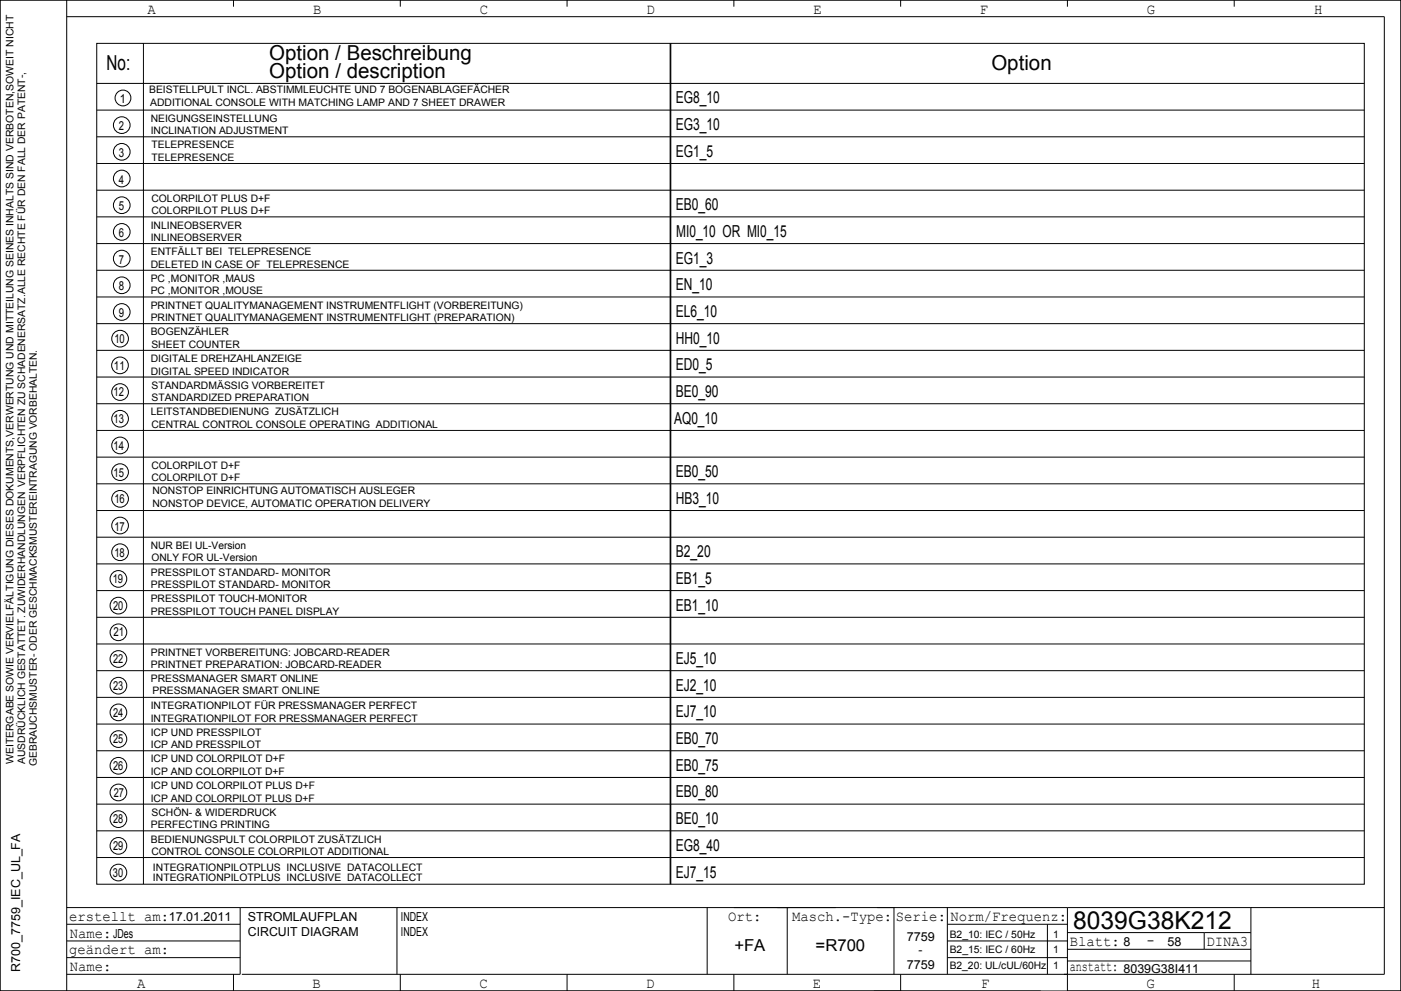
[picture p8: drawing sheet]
<svg xmlns="http://www.w3.org/2000/svg" width="420mm" height="297mm" viewBox="0 0 420 297" stroke-linecap="round" stroke-linejoin="round" font-family="sans-serif">
<defs><g id="words">
<text font-size="7.4" x="321.7" y="278.5">8039G38K212</text>
<g font-size="6.2">
<text x="31.9" y="21">No:</text>
<text x="80.7" y="18">Option / Beschreibung</text>
<text x="80.7" y="23.5">Option / description</text>
<text x="297.2" y="21">Option</text>
</g>
<g font-size="4.9">
<text x="202.6" y="31">EG8_10</text>
<text x="202.6" y="39">EG3_10</text>
<text x="202.6" y="47">EG1_5</text>
<text x="202.6" y="63">EB0_60</text>
<text x="202.7" y="71">MI0_10 OR MI0_15</text>
<text x="202.6" y="79">EG1_3</text>
<text x="202.6" y="87">EN_10</text>
<text x="202.6" y="95">EL6_10</text>
<text x="202.6" y="103">HH0_10</text>
<text x="202.6" y="111">ED0_5</text>
<text x="202.6" y="119">BE0_90</text>
<text x="202.1" y="127">AQ0_10</text>
<text x="202.6" y="143">EB0_50</text>
<text x="202.6" y="151">HB3_10</text>
<text x="202.6" y="167">B2_20</text>
<text x="202.6" y="175">EB1_5</text>
<text x="202.6" y="183">EB1_10</text>
<text x="202.6" y="199">EJ5_10</text>
<text x="202.6" y="207">EJ2_10</text>
<text x="202.6" y="215">EJ7_10</text>
<text x="202.6" y="223">EB0_70</text>
<text x="202.6" y="231">EB0_75</text>
<text x="202.6" y="239">EB0_80</text>
<text x="202.6" y="247">BE0_10</text>
<text x="202.6" y="255">EG8_40</text>
<text x="202.6" y="263">EJ7_15</text>
<text x="220.1" y="285">+FA</text>
<text x="244.5" y="285">=R700</text>
</g>
<g font-size="4.4">
<text x="44.3" y="4.2">A</text>
<text x="93.8" y="4.2">B</text>
<text x="143.9" y="4.2">C</text>
<text x="193.9" y="4.2">D</text>
<text x="243.8" y="4.2">E</text>
<text x="293.8" y="4.2">F</text>
<text x="343.8" y="4.2">G</text>
<text x="394" y="4.2">H</text>
<text x="20.7" y="276">erstellt am:</text>
<text x="218.3" y="276">Ort:</text>
<text x="237.5" y="276">Masch.­Type:</text>
<text x="268.6" y="276">Serie:</text>
<text x="284.9" y="276">Norm/Frequenz:</text>
<text x="20.9" y="281">Name:</text>
<text x="20.7" y="286">geändert am:</text>
<text x="320.7" y="283.5">Blatt:</text>
<text x="343.7" y="283.2">­</text>
<text x="361.7" y="283.5">DINA3</text>
<text x="20.9" y="291">Name:</text>
<text x="320.7" y="291">anstatt:</text>
<text x="41.1" y="296">A</text>
<text x="93.7" y="296">B</text>
<text x="143.7" y="296">C</text>
<text x="193.7" y="296">D</text>
<text x="243.7" y="296">E</text>
<text x="294.1" y="296">F</text>
<text x="343.7" y="296">G</text>
<text x="393.3" y="296">H</text>
</g>
<g font-size="3.7">
<text x="35.9" y="31">1</text>
<text x="35.6" y="39">2</text>
<text x="35.6" y="47">3</text>
<text x="35.6" y="55">4</text>
<text x="35.6" y="63">5</text>
<text x="35.6" y="71">6</text>
<text x="35.6" y="79">7</text>
<text x="35.6" y="87">8</text>
<text x="35.6" y="95">9</text>
<text x="34.3" y="102.8">10</text>
<text x="34.1" y="110.7">11</text>
<text x="34" y="118.7">12</text>
<text x="34" y="126.8">13</text>
<text x="34" y="135">14</text>
<text x="34" y="143">15</text>
<text x="34.3" y="150.8">16</text>
<text x="34.3" y="159">17</text>
<text x="34.3" y="167">18</text>
<text x="33.8" y="174.8">19</text>
<text x="33.9" y="182.7">20</text>
<text x="34" y="190.8">21</text>
<text x="33.9" y="198.8">22</text>
<text x="33.9" y="206.7">23</text>
<text x="33.9" y="214.8">24</text>
<text x="33.9" y="222.8">25</text>
<text x="33.9" y="230.7">26</text>
<text x="34.1" y="238.8">27</text>
<text x="33.9" y="246.8">28</text>
<text x="33.9" y="254.7">29</text>
<text x="33.9" y="262.8">30</text>
<text x="50.6" y="276">17.01.2011</text>
<text x="74.3" y="276">STROMLAUFPLAN</text>
<text x="120.2" y="276">INDEX</text>
<text x="33.9" y="281">JDes</text>
<text x="74.3" y="280.5">CIRCUIT DIAGRAM</text>
<text x="120.2" y="280.5">INDEX</text>
<text x="271.8" y="282">7759</text>
<text x="275.4" y="286">­</text>
<text x="336.8" y="283.5">8</text>
<text x="350" y="283.5">58</text>
<text x="6" y="291.3" transform="rotate(-90 6 291.3)">R700_7759_IEC_UL_FA</text>
<text x="271.8" y="290.5">7759</text>
<text x="336.8" y="291.5">8039G38I411</text>
</g>
<g font-size="3.1">
<text x="44.7" y="28">BEISTELLPULT INCL. ABSTIMMLEUCHTE UND 7 BOGENABLAGEFÄCHER</text>
<text x="45" y="31.8">ADDITIONAL CONSOLE WITH MATCHING LAMP AND 7 SHEET DRAWER</text>
<text x="45.2" y="36.5">NEIGUNGSEINSTELLUNG</text>
<text x="45.2" y="40.3">INCLINATION ADJUSTMENT</text>
<text x="45.4" y="44.5">TELEPRESENCE</text>
<text x="45.4" y="48.3">TELEPRESENCE</text>
<text x="45.4" y="60.5">COLORPILOT PLUS D+F</text>
<text x="45.4" y="64.3">COLORPILOT PLUS D+F</text>
<text x="45.2" y="68.5">INLINEOBSERVER</text>
<text x="45.2" y="72.3">INLINEOBSERVER</text>
<text x="45.2" y="76.5">ENTFÄLLT BEI TELEPRESENCE</text>
<text x="45.2" y="80.3">DELETED IN CASE OF TELEPRESENCE</text>
<text x="45.2" y="84.5">PC ,MONITOR ,MAUS</text>
<text x="45.2" y="88.3">PC ,MONITOR ,MOUSE</text>
<text x="45.2" y="92.5">PRINTNET QUALITYMANAGEMENT INSTRUMENTFLIGHT (VORBEREITUNG)</text>
<text x="45.2" y="96.3">PRINTNET QUALITYMANAGEMENT INSTRUMENTFLIGHT (PREPARATION)</text>
<text x="45.2" y="100.5">BOGENZÄHLER</text>
<text x="45.4" y="104.3">SHEET COUNTER</text>
<text x="45.2" y="108.5">DIGITALE DREHZAHLANZEIGE</text>
<text x="45.2" y="112.3">DIGITAL SPEED INDICATOR</text>
<text x="45.4" y="116.5">STANDARDMÄSSIG VORBEREITET</text>
<text x="45.2" y="124.5">LEITSTANDBEDIENUNG ZUSÄTZLICH</text>
<text x="45.4" y="120.3">STANDARDIZED PREPARATION</text>
<text x="45.4" y="128.3">CENTRAL CONTROL CONSOLE OPERATING ADDITIONAL</text>
<text x="45.4" y="140.5">COLORPILOT D+F</text>
<text x="45.4" y="144.3">COLORPILOT D+F</text>
<text x="45.7" y="148">NONSTOP EINRICHTUNG AUTOMATISCH AUSLEGER</text>
<text x="45.7" y="152">NONSTOP DEVICE, AUTOMATIC OPERATION DELIVERY</text>
<text x="45.2" y="164.5">NUR BEI UL­Version</text>
<text x="45.2" y="172.5">PRESSPILOT STANDARD­ MONITOR</text>
<text x="45.4" y="168.3">ONLY FOR UL­Version</text>
<text x="45.2" y="176.3">PRESSPILOT STANDARD­ MONITOR</text>
<text x="45.2" y="180.5">PRESSPILOT TOUCH­MONITOR</text>
<text x="45.2" y="184.3">PRESSPILOT TOUCH PANEL DISPLAY</text>
<text x="45.2" y="196.5">PRINTNET VORBEREITUNG: JOBCARD­READER</text>
<text x="45.2" y="200.3">PRINTNET PREPARATION: JOBCARD­READER</text>
<text x="45.2" y="204.5">PRESSMANAGER SMART ONLINE</text>
<text x="45.7" y="208">PRESSMANAGER SMART ONLINE</text>
<text x="45.2" y="212.5">INTEGRATIONPILOT FÜR PRESSMANAGER PERFECT</text>
<text x="45.2" y="216.3">INTEGRATIONPILOT FOR PRESSMANAGER PERFECT</text>
<text x="45.2" y="220.5">ICP UND PRESSPILOT</text>
<text x="45.2" y="224.3">ICP AND PRESSPILOT</text>
<text x="4" y="229" transform="rotate(-90 4 229)">WEITERGABE SOWIE VERVIELFÄLTIGUNG DIESES DOKUMENTS,VERWERTUNG UND MITTEILUNG SEINES INHALTS SIND VERBOTEN,SOWEIT NICHT</text>
<text x="7.5" y="229" transform="rotate(-90 7.5 229)">AUSDRÜCKLICH GESTATTET. ZUWIDERHANDLUNGEN VERPFLICHTEN ZU SCHADENERSATZ.ALLE RECHTE FÜR DEN FALL DER PATENT­,</text>
<text x="11" y="229.6" transform="rotate(-90 11 229.6)">GEBRAUCHSMUSTER­ ODER GESCHMACKSMUSTEREINTRAGUNG VORBEHALTEN.</text>
<text x="45.2" y="228.5">ICP UND COLORPILOT D+F</text>
<text x="45.2" y="232.3">ICP AND COLORPILOT D+F</text>
<text x="45.2" y="236.5">ICP UND COLORPILOT PLUS D+F</text>
<text x="45.2" y="240.3">ICP AND COLORPILOT PLUS D+F</text>
<text x="45.4" y="244.5">SCHÖN­ &amp; WIDERDRUCK</text>
<text x="45.2" y="248.3">PERFECTING PRINTING</text>
<text x="45.2" y="252.5">BEDIENUNGSPULT COLORPILOT ZUSÄTZLICH</text>
<text x="45.4" y="256.3">CONTROL CONSOLE COLORPILOT ADDITIONAL</text>
<text x="45.9" y="261">INTEGRATIONPILOTPLUS INCLUSIVE DATACOLLECT</text>
<text x="45.9" y="264">INTEGRATIONPILOTPLUS INCLUSIVE DATACOLLECT</text>
<text x="284.7" y="281">B2_10: IEC / 50Hz</text>
<text x="315.7" y="281">1</text>
<text x="284.7" y="285.5">B2_15: IEC / 60Hz</text>
<text x="315.7" y="285.5">1</text>
<text x="284.7" y="290.5">B2_20: UL/cUL/60Hz</text>
<text x="315.7" y="290.5">1</text>
</g>
</g></defs>
<g fill="none" stroke="#000" stroke-width=".3">
<path d="M0 0h420v297h-420zM20 0v297M20 5h395v287h-342.5M29 13h380v252h-380zM43 13v252M70 0v2M120 0v2M170 0v2M220 0v2M270 0v2M320 0v2M370 0v2"/>
<path d="M29 33h380M29 25h380M29 57h380M29 49h380M29 41h380M29 73h380M29 65h380M29 97h380M29 89h380M29 81h380M29 113h380M29 105h380"/>
<path d="M29 121h380M29 137h380M29 129h380M29 153h380M29 145h380M29 177h380M29 169h380M29 161h380M29 193h380M29 185h380M29 209h380M29 201h380"/>
<path d="M29 217h380M29 233h380M29 225h380M29 257h380M29 249h380M29 241h380M20 277h52M20 272h395M72 272v20h-52M119 272v20M212 272v20M236 272v20"/>
<path d="M268 272v20M284 272v20M284 277h36M314 277v15M320 272v25h100v-297h-420v297h312M320 279.5h55M361 279.5v5M375 272v20M20 287h52M20 282h52M70 292v5M120 292v5"/>
<path d="M170 292v5M220 292v5M270 292v5M284 287h36M284 282h36M320 284.5h55M320 288h55M370 292v5"/>
<circle cx="36.5" cy="37.5" r="2.5"/>
<circle cx="36.9" cy="29.4" r="2.37"/>
<circle cx="36.5" cy="45.5" r="2.5"/>
<circle cx="36.5" cy="53.5" r="2.5"/>
<circle cx="36.5" cy="61.5" r="2.5"/>
<circle cx="36.5" cy="77.5" r="2.5"/>
<circle cx="36.5" cy="69.5" r="2.5"/>
<circle cx="36.5" cy="85.5" r="2.5"/>
<circle cx="36.5" cy="93.5" r="2.5"/>
<circle cx="36" cy="109.5" r="2.5"/>
<circle cx="36" cy="101.5" r="2.5"/>
<circle cx="36" cy="117.5" r="2.5"/>
<circle cx="36" cy="133.5" r="2.5"/>
<circle cx="36" cy="125.5" r="2.5"/>
<circle cx="36" cy="149.5" r="2.5"/>
<circle cx="36" cy="157.5" r="2.5"/>
<circle cx="36" cy="141.5" r="2.5"/>
<circle cx="35.5" cy="173.5" r="2.5"/>
<circle cx="36" cy="165.5" r="2.5"/>
<circle cx="35.5" cy="197.5" r="2.5"/>
<circle cx="35.5" cy="181.5" r="2.5"/>
<circle cx="35.5" cy="189.5" r="2.5"/>
<circle cx="35.5" cy="205.5" r="2.5"/>
<circle cx="35.5" cy="213.5" r="2.5"/>
<circle cx="35.5" cy="221.5" r="2.5"/>
<circle cx="35.5" cy="229.5" r="2.5"/>
<circle cx="35.5" cy="237.5" r="2.5"/>
<circle cx="35.5" cy="245.5" r="2.5"/>
<circle cx="35.5" cy="253.5" r="2.5"/>
<circle cx="35.5" cy="261.5" r="2.5"/>
</g>
<path d="M201 13v252" fill="none" stroke="#000" stroke-width=".5"/>
<use href="#words"/>
</svg>
